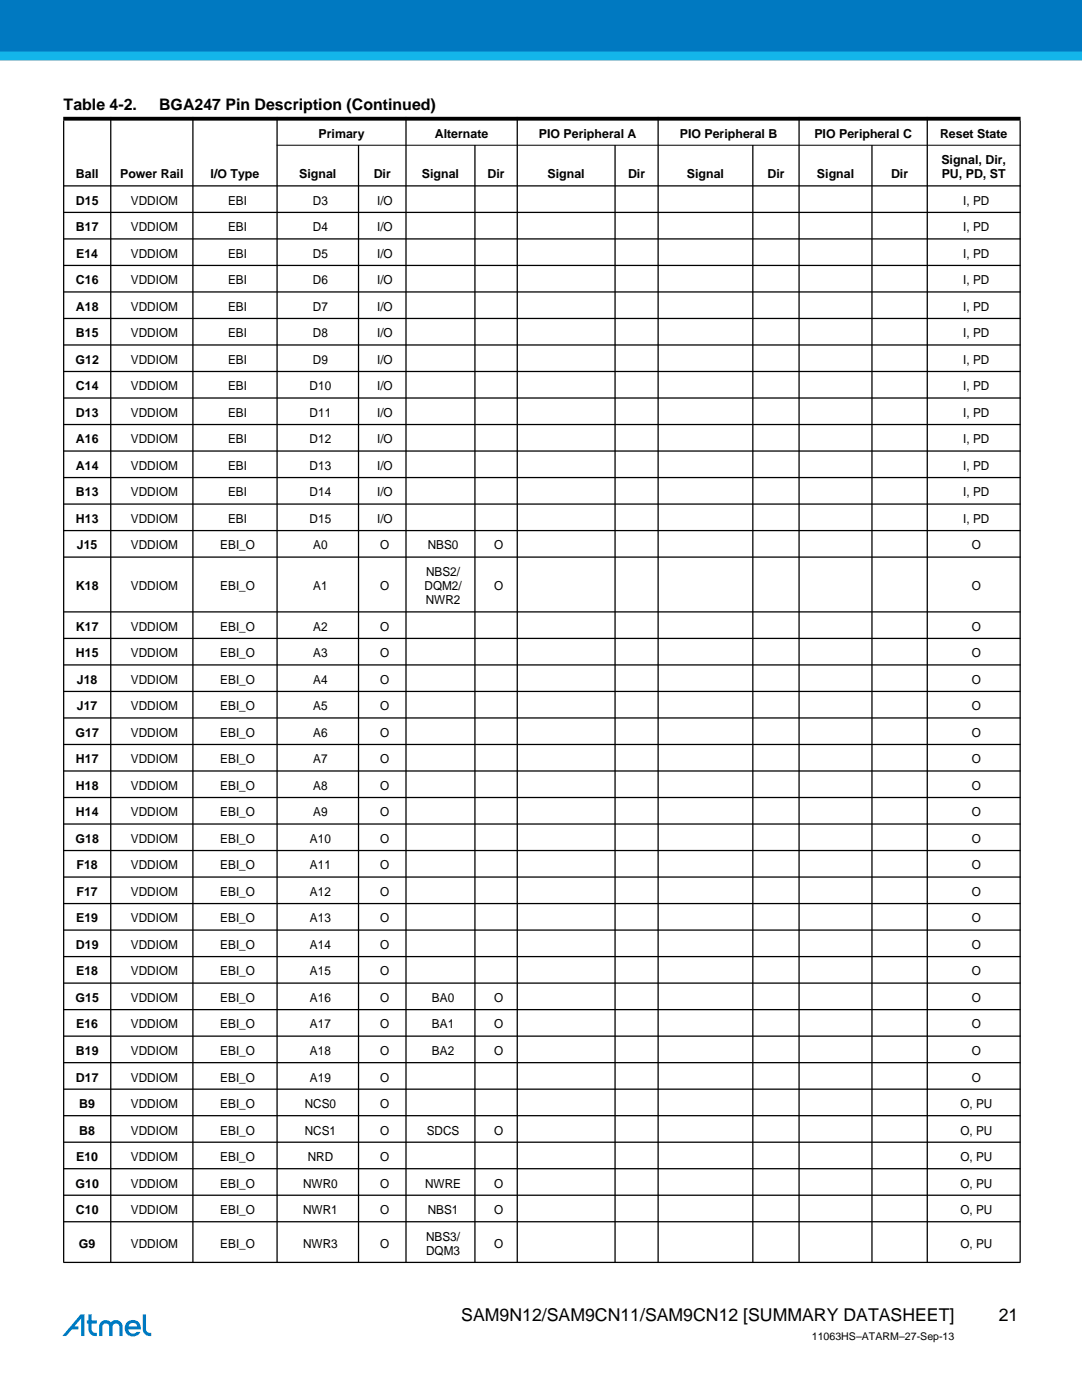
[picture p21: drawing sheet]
<svg xmlns="http://www.w3.org/2000/svg" width="216mm" height="279mm" viewBox="0 0 216 279" stroke-linecap="round" stroke-linejoin="round" font-family="sans-serif">
<defs><g id="words">
<g font-size="3.5">
<text x="92" y="263.7">SAM9N12/SAM9CN11/SAM9CN12 [SUMMARY DATASHEET]</text>
<text x="199.3" y="263.7">21</text>
</g>
<g font-size="3.2">
<text x="12.7" y="21.9">Table 4-2.</text>
<text x="31.8" y="21.9">BGA247 Pin Description (Continued)</text>
</g>
<g font-size="2.5">
<text x="63.6" y="27.5">Primary</text>
<text x="86.8" y="27.5">Alternate</text>
<text x="107.5" y="27.5">PIO Peripheral A</text>
<text x="135.6" y="27.5">PIO Peripheral B</text>
<text x="162.5" y="27.5">PIO Peripheral C</text>
<text x="187.6" y="27.5">Reset State</text>
<text x="15.1" y="35.6">Ball</text>
<text x="24" y="35.6">Power Rail</text>
<text x="42" y="35.6">I/O Type</text>
<text x="59.7" y="35.6">Signal</text>
<text x="74.6" y="35.6">Dir</text>
<text x="84.2" y="35.6">Signal</text>
<text x="97.3" y="35.6">Dir</text>
<text x="109.3" y="35.6">Signal</text>
<text x="125.3" y="35.6">Dir</text>
<text x="137.1" y="35.6">Signal</text>
<text x="153.1" y="35.6">Dir</text>
<text x="163" y="35.6">Signal</text>
<text x="177.8" y="35.6">Dir</text>
<text x="187.8" y="32.7">Signal, Dir,</text>
<text x="187.9" y="35.6">PU, PD, ST</text>
<text x="15.1" y="40.9">D15</text>
<text x="26.1" y="40.9">VDDIOM</text>
<text x="45.5" y="40.9">EBI</text>
<text x="62.4" y="40.9">D3</text>
<text x="75.2" y="40.9">I/O</text>
<text x="192.2" y="40.9">I, PD</text>
<text x="15.1" y="46.2">B17</text>
<text x="26.1" y="46.2">VDDIOM</text>
<text x="45.5" y="46.2">EBI</text>
<text x="62.4" y="46.2">D4</text>
<text x="75.2" y="46.2">I/O</text>
<text x="192.2" y="46.2">I, PD</text>
<text x="15.2" y="51.4">E14</text>
<text x="26.1" y="51.4">VDDIOM</text>
<text x="45.5" y="51.4">EBI</text>
<text x="62.4" y="51.4">D5</text>
<text x="75.2" y="51.4">I/O</text>
<text x="192.2" y="51.4">I, PD</text>
<text x="15.1" y="56.7">C16</text>
<text x="26.1" y="56.7">VDDIOM</text>
<text x="45.5" y="56.7">EBI</text>
<text x="62.4" y="56.7">D6</text>
<text x="75.2" y="56.7">I/O</text>
<text x="192.2" y="56.7">I, PD</text>
<text x="15.1" y="62">A18</text>
<text x="26.1" y="62">VDDIOM</text>
<text x="45.5" y="62">EBI</text>
<text x="62.4" y="62">D7</text>
<text x="75.2" y="62">I/O</text>
<text x="192.2" y="62">I, PD</text>
<text x="15.1" y="67.3">B15</text>
<text x="26.1" y="67.3">VDDIOM</text>
<text x="45.5" y="67.3">EBI</text>
<text x="62.4" y="67.3">D8</text>
<text x="75.2" y="67.3">I/O</text>
<text x="192.2" y="67.3">I, PD</text>
<text x="15.1" y="72.6">G12</text>
<text x="15.1" y="77.9">C14</text>
<text x="26.1" y="72.6">VDDIOM</text>
<text x="26.1" y="77.9">VDDIOM</text>
<text x="45.5" y="72.6">EBI</text>
<text x="45.5" y="77.9">EBI</text>
<text x="61.8" y="77.9">D10</text>
<text x="62.4" y="72.6">D9</text>
<text x="75.2" y="72.6">I/O</text>
<text x="75.2" y="77.9">I/O</text>
<text x="192.2" y="72.6">I, PD</text>
<text x="192.2" y="77.9">I, PD</text>
<text x="15.1" y="83.2">D13</text>
<text x="26.1" y="83.2">VDDIOM</text>
<text x="45.5" y="83.2">EBI</text>
<text x="61.8" y="83.2">D11</text>
<text x="75.2" y="83.2">I/O</text>
<text x="192.2" y="83.2">I, PD</text>
<text x="15.1" y="88.5">A16</text>
<text x="26.1" y="88.5">VDDIOM</text>
<text x="45.5" y="88.5">EBI</text>
<text x="61.8" y="88.5">D12</text>
<text x="75.2" y="88.5">I/O</text>
<text x="192.2" y="88.5">I, PD</text>
<text x="15.1" y="93.8">A14</text>
<text x="26.1" y="93.8">VDDIOM</text>
<text x="45.5" y="93.8">EBI</text>
<text x="61.8" y="93.8">D13</text>
<text x="75.2" y="93.8">I/O</text>
<text x="192.2" y="93.8">I, PD</text>
<text x="15.1" y="99.1">B13</text>
<text x="26.1" y="99.1">VDDIOM</text>
<text x="45.5" y="99.1">EBI</text>
<text x="61.8" y="99.1">D14</text>
<text x="75.2" y="99.1">I/O</text>
<text x="192.2" y="99.1">I, PD</text>
<text x="15.1" y="104.4">H13</text>
<text x="26.1" y="104.4">VDDIOM</text>
<text x="45.5" y="104.4">EBI</text>
<text x="61.8" y="104.4">D15</text>
<text x="75.2" y="104.4">I/O</text>
<text x="192.2" y="104.4">I, PD</text>
<text x="15.3" y="109.7">J15</text>
<text x="26.1" y="109.7">VDDIOM</text>
<text x="44" y="109.7">EBI_O</text>
<text x="62.5" y="109.7">A0</text>
<text x="75.9" y="109.7">O</text>
<text x="85.4" y="109.7">NBS0</text>
<text x="98.6" y="109.7">O</text>
<text x="193.9" y="109.7">O</text>
<text x="15.1" y="117.8">K18</text>
<text x="26.1" y="117.8">VDDIOM</text>
<text x="44" y="117.8">EBI_O</text>
<text x="62.5" y="117.8">A1</text>
<text x="75.9" y="117.8">O</text>
<text x="84.7" y="117.8">DQM2/</text>
<text x="85" y="114.9">NBS2/</text>
<text x="98.6" y="117.8">O</text>
<text x="193.9" y="117.8">O</text>
<text x="15.1" y="125.9">K17</text>
<text x="26.1" y="125.9">VDDIOM</text>
<text x="44" y="125.9">EBI_O</text>
<text x="62.5" y="125.9">A2</text>
<text x="75.9" y="125.9">O</text>
<text x="85" y="120.6">NWR2</text>
<text x="193.9" y="125.9">O</text>
<text x="15.1" y="131.2">H15</text>
<text x="26.1" y="131.2">VDDIOM</text>
<text x="44" y="131.2">EBI_O</text>
<text x="62.5" y="131.2">A3</text>
<text x="75.9" y="131.2">O</text>
<text x="193.9" y="131.2">O</text>
<text x="15.3" y="136.5">J18</text>
<text x="26.1" y="136.5">VDDIOM</text>
<text x="44" y="136.5">EBI_O</text>
<text x="62.5" y="136.5">A4</text>
<text x="75.9" y="136.5">O</text>
<text x="193.9" y="136.5">O</text>
<text x="15.3" y="141.8">J17</text>
<text x="26.1" y="141.8">VDDIOM</text>
<text x="44" y="141.8">EBI_O</text>
<text x="62.5" y="141.8">A5</text>
<text x="75.9" y="141.8">O</text>
<text x="193.9" y="141.8">O</text>
<text x="15.1" y="147">G17</text>
<text x="26.1" y="147">VDDIOM</text>
<text x="44" y="147">EBI_O</text>
<text x="62.5" y="147">A6</text>
<text x="75.9" y="147">O</text>
<text x="193.9" y="147">O</text>
<text x="15.1" y="152.3">H17</text>
<text x="26.1" y="152.3">VDDIOM</text>
<text x="44" y="152.3">EBI_O</text>
<text x="62.5" y="152.3">A7</text>
<text x="75.9" y="152.3">O</text>
<text x="193.9" y="152.3">O</text>
<text x="15.1" y="157.6">H18</text>
<text x="26.1" y="157.6">VDDIOM</text>
<text x="44" y="157.6">EBI_O</text>
<text x="62.5" y="157.6">A8</text>
<text x="75.9" y="157.6">O</text>
<text x="193.9" y="157.6">O</text>
<text x="15.1" y="162.9">H14</text>
<text x="26.1" y="162.9">VDDIOM</text>
<text x="44" y="162.9">EBI_O</text>
<text x="62.5" y="162.9">A9</text>
<text x="75.9" y="162.9">O</text>
<text x="193.9" y="162.9">O</text>
<text x="15.1" y="168.2">G18</text>
<text x="15.3" y="173.5">F18</text>
<text x="26.1" y="168.2">VDDIOM</text>
<text x="26.1" y="173.5">VDDIOM</text>
<text x="44" y="168.2">EBI_O</text>
<text x="44" y="173.5">EBI_O</text>
<text x="61.9" y="168.2">A10</text>
<text x="61.9" y="173.5">A11</text>
<text x="75.9" y="168.2">O</text>
<text x="75.9" y="173.5">O</text>
<text x="193.9" y="168.2">O</text>
<text x="193.9" y="173.5">O</text>
<text x="15.3" y="178.8">F17</text>
<text x="26.1" y="178.8">VDDIOM</text>
<text x="44" y="178.8">EBI_O</text>
<text x="61.9" y="178.8">A12</text>
<text x="75.9" y="178.8">O</text>
<text x="193.9" y="178.8">O</text>
<text x="15.2" y="184.1">E19</text>
<text x="26.1" y="184.1">VDDIOM</text>
<text x="44" y="184.1">EBI_O</text>
<text x="61.9" y="184.1">A13</text>
<text x="75.9" y="184.1">O</text>
<text x="193.9" y="184.1">O</text>
<text x="15.1" y="189.4">D19</text>
<text x="26.1" y="189.4">VDDIOM</text>
<text x="44" y="189.4">EBI_O</text>
<text x="61.9" y="189.4">A14</text>
<text x="75.9" y="189.4">O</text>
<text x="193.9" y="189.4">O</text>
<text x="15.2" y="194.7">E18</text>
<text x="26.1" y="194.7">VDDIOM</text>
<text x="44" y="194.7">EBI_O</text>
<text x="61.9" y="194.7">A15</text>
<text x="75.9" y="194.7">O</text>
<text x="193.9" y="194.7">O</text>
<text x="15.1" y="200">G15</text>
<text x="26.1" y="200">VDDIOM</text>
<text x="44" y="200">EBI_O</text>
<text x="61.9" y="200">A16</text>
<text x="75.9" y="200">O</text>
<text x="86.2" y="200">BA0</text>
<text x="98.6" y="200">O</text>
<text x="193.9" y="200">O</text>
<text x="15.2" y="205.3">E16</text>
<text x="26.1" y="205.3">VDDIOM</text>
<text x="44" y="205.3">EBI_O</text>
<text x="61.9" y="205.3">A17</text>
<text x="75.9" y="205.3">O</text>
<text x="86.2" y="205.3">BA1</text>
<text x="98.6" y="205.3">O</text>
<text x="193.9" y="205.3">O</text>
<text x="15.1" y="210.5">B19</text>
<text x="15.1" y="215.8">D17</text>
<text x="26.1" y="210.5">VDDIOM</text>
<text x="26.1" y="215.8">VDDIOM</text>
<text x="44" y="210.5">EBI_O</text>
<text x="44" y="215.8">EBI_O</text>
<text x="61.9" y="210.5">A18</text>
<text x="61.9" y="215.8">A19</text>
<text x="75.9" y="210.5">O</text>
<text x="75.9" y="215.8">O</text>
<text x="86.2" y="210.5">BA2</text>
<text x="98.6" y="210.5">O</text>
<text x="193.9" y="210.5">O</text>
<text x="193.9" y="215.8">O</text>
<text x="15.8" y="221.1">B9</text>
<text x="26.1" y="221.1">VDDIOM</text>
<text x="44" y="221.1">EBI_O</text>
<text x="60.8" y="221.1">NCS0</text>
<text x="75.9" y="221.1">O</text>
<text x="191.6" y="221.1">O, PU</text>
<text x="15.8" y="226.4">B8</text>
<text x="26.1" y="226.4">VDDIOM</text>
<text x="44" y="226.4">EBI_O</text>
<text x="60.8" y="226.4">NCS1</text>
<text x="75.9" y="226.4">O</text>
<text x="85.2" y="226.4">SDCS</text>
<text x="98.6" y="226.4">O</text>
<text x="191.6" y="226.4">O, PU</text>
<text x="15.2" y="231.7">E10</text>
<text x="26.1" y="231.7">VDDIOM</text>
<text x="44" y="231.7">EBI_O</text>
<text x="61.4" y="231.7">NRD</text>
<text x="75.9" y="231.7">O</text>
<text x="191.6" y="231.7">O, PU</text>
<text x="15.1" y="237">G10</text>
<text x="26.1" y="237">VDDIOM</text>
<text x="44" y="237">EBI_O</text>
<text x="60.5" y="237">NWR0</text>
<text x="75.9" y="237">O</text>
<text x="84.8" y="237">NWRE</text>
<text x="98.6" y="237">O</text>
<text x="191.6" y="237">O, PU</text>
<text x="15.1" y="242.3">C10</text>
<text x="26.1" y="242.3">VDDIOM</text>
<text x="44" y="242.3">EBI_O</text>
<text x="60.5" y="242.3">NWR1</text>
<text x="75.9" y="242.3">O</text>
<text x="85.4" y="242.3">NBS1</text>
<text x="98.6" y="242.3">O</text>
<text x="191.6" y="242.3">O, PU</text>
<text x="15.8" y="249">G9</text>
<text x="26.1" y="249">VDDIOM</text>
<text x="44" y="249">EBI_O</text>
<text x="60.5" y="249">NWR3</text>
<text x="75.9" y="249">O</text>
<text x="85" y="247.6">NBS3/</text>
<text x="85" y="250.4">DQM3</text>
<text x="98.6" y="249">O</text>
<text x="191.6" y="249">O, PU</text>
</g>
<text font-size="2.1" x="162" y="267.3">11063HS–ATARM–27-Sep-13</text>
</g></defs>
<path d="M0 10.2h215.9v1.7h-215.9z" fill="#13b5ea"/>
<path d="M0 10.2h215.9v1.7h-215.9z" fill="none" stroke="#13b5ea" stroke-width=".25"/>
<path d="M0 0h215.9v10.2h-215.9z" fill="#0079c1"/>
<path d="M0 0h215.9v10.2h-215.9z" fill="none" stroke="#0079c1" stroke-width=".25"/>
<path d="M12.4 262.3h17.8v4.4h-17.8z" fill="#fff"/>
<g fill="#0079c1">
<path d="M28.5 262.3h.6v3a.78 .78 0 0 0 1.1 .7v.6a1.41 1.41 0 0 1-1.7-1.3z"/>
<path d="M20.2 263.8a1.32 1.32 0 0 1 1.9 .1 1.34 1.34 0 0 1 1.5-.4 1.34 1.34 0 0 1 .9 1.3v1.8h-.7v-1.8a.68 .68 0 0 0-.7-.7 .68 .68 0 0 0-.6 .7v1.8h-.7v-1.8a.68 .68 0 0 0-.7-.7 .68 .68 0 0 0-.7 .7v1.8h-.6v-2z"/>
<path d="M16.1 262.3h.8v4.3h-.7v-3.5l-1.3 1.6h.7v.6h-1.3l-1.1 1.3h-.8z"/>
<path d="M17.7 262.3h.6v1.2h1v.6h-1v1.2a.77 .77 0 0 0 1 .7v.6a1.4 1.4 0 0 1-1.6-1.3v-1.2h-.4v-.6h.4z"/>
<path d="M25.3 263.9a1.66 1.66 0 0 0 .2 2.5 1.66 1.66 0 0 0 2.5-.6h-.7a.94 .94 0 0 1-1 .3 .94 .94 0 0 1-.7-.8h2.5a1.62 1.62 0 0 0-.9-1.7 1.62 1.62 0 0 0-1.9 .3zM25.9 264.2a.89 .89 0 0 1 1.5 .5h-1.8z"/>
</g>
<g fill="#000" stroke="#000" stroke-width=".25">
<path d="M12.6 37.1h191zM12.6 42.4h191zM12.6 47.7h191zM12.6 53h191zM12.6 58.3h191zM12.6 63.6h191zM12.6 68.8h191zM12.6 74.1h191zM12.6 79.4h191zM12.6 84.7h191zM12.6 90h191zM12.6 95.3h191z"/>
<path d="M12.6 100.6h191zM12.6 105.9h191zM12.6 111.2h191zM12.6 122.1h191zM12.6 127.4h191zM12.6 132.7h191zM12.6 138h191zM12.6 143.3h191zM12.6 148.6h191zM12.6 153.9h191zM12.6 159.2h191zM12.6 164.5h191z"/>
<path d="M12.6 169.7h191zM12.6 175h191zM12.6 180.3h191zM12.6 185.6h191zM12.6 190.9h191zM12.6 196.2h191zM12.6 201.5h191zM12.6 206.8h191zM12.6 212.1h191zM12.6 217.4h191zM12.6 222.7h191zM12.6 228h191z"/>
<path d="M12.6 233.2h191zM12.6 238.5h191zM12.7 24v227.9zM22.1 23.3v228.7zM38.5 23.3v228.7zM55.3 23.3v228.7zM71.5 28.9v223.1zM81 23.3v228.7zM94.8 28.9v223.1zM103.2 23.3v228.7zM122.7 28.9v223.1zM131.3 23.3v228.7z"/>
<path d="M150.2 28.9v223.1zM159.4 23.3v228.7zM174 28.9v223.1zM185 23.3v228.7zM203.6 24v227.9zM12.6 243.8h191zM12.6 251.9h191z"/>
</g>
<path d="M12.6 23.7h191z" fill="#000" stroke="#000" stroke-width=".76" stroke-linecap="butt"/>
<path d="M55.2 29h148.4z" fill="#000" stroke="#000" stroke-width=".2"/>
<use href="#words"/>
</svg>
